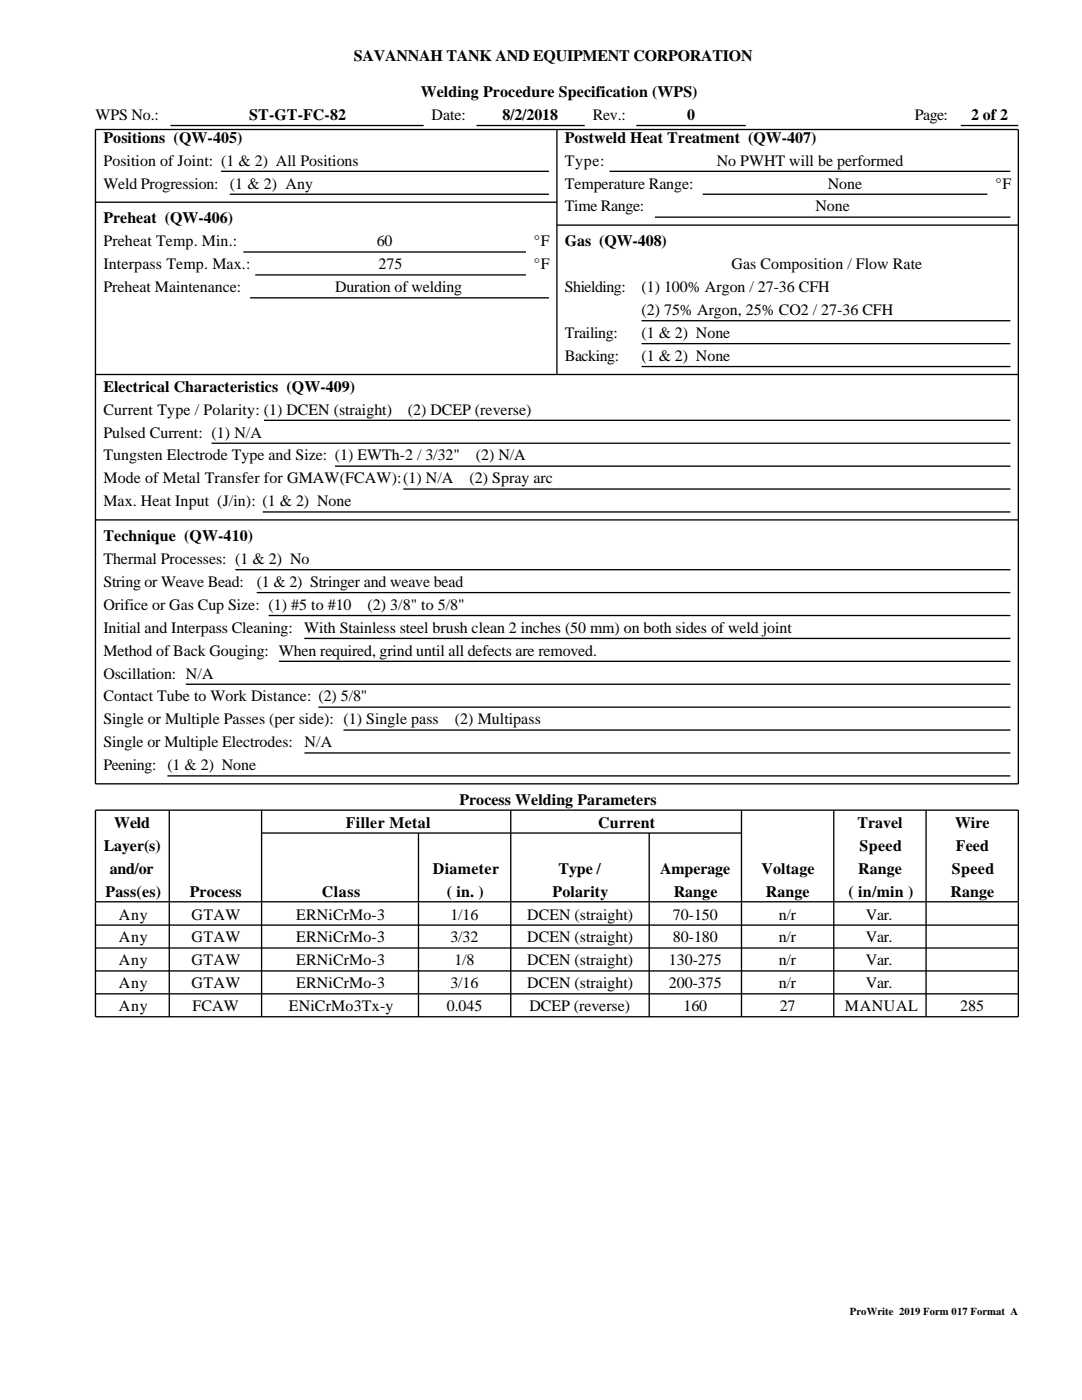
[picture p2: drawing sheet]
<svg xmlns="http://www.w3.org/2000/svg" width="216mm" height="279mm" viewBox="0 0 216 279" stroke-linecap="round" stroke-linejoin="round" font-family="sans-serif">
<defs><g id="words">
<g font-size="3.2">
<text x="70.6" y="12.2">SAVANNAH TANK AND EQUIPMENT CORPORATION</text>
<text x="19" y="23.9">WPS No.:</text>
<text x="49.7" y="23.9">ST-GT-FC-82</text>
<text x="83.9" y="19.3">Welding Procedure Specification (WPS)</text>
<text x="86.1" y="23.9">Date:</text>
<text x="100.2" y="23.9">8/2/2018</text>
<text x="118.3" y="23.9">Rev.:</text>
<text x="137.1" y="23.9">0</text>
<text x="182.6" y="23.9">Page:</text>
<text x="193.8" y="23.9">2 of 2</text>
<text x="20.6" y="28.5">Positions (QW-405)</text>
<text x="112.7" y="28.5">Postweld Heat Treatment (QW-407)</text>
<text x="20.6" y="33.1">Position of Joint: (1 &amp; 2) All Positions</text>
<text x="112.7" y="33.1">Type:</text>
<text x="143" y="33.1">No PWHT will be performed</text>
<text x="20.6" y="37.6">Weld Progression: (1 &amp; 2) Any</text>
<text x="112.7" y="37.6">Temperature Range:</text>
<text x="165.2" y="37.6">None</text>
<text x="198.6" y="37.6">°F</text>
<text x="20.6" y="44.6">Preheat (QW-406)</text>
<text x="112.7" y="42.2">Time Range:</text>
<text x="162.7" y="42.2">None</text>
<text x="20.6" y="49.2">Preheat Temp. Min.:</text>
<text x="20.6" y="53.7">Interpass Temp. Max.:</text>
<text x="75.2" y="49.2">60</text>
<text x="75.6" y="53.7">275</text>
<text x="106.5" y="49.2">°F</text>
<text x="106.5" y="53.7">°F</text>
<text x="112.7" y="49.2">Gas (QW-408)</text>
<text x="146" y="53.7">Gas Composition / Flow Rate</text>
<text x="20.6" y="58.3">Preheat Maintenance:</text>
<text x="66.9" y="58.3">Duration of welding</text>
<text x="112.7" y="58.3">Shielding:</text>
<text x="128" y="58.3">(1) 100% Argon / 27-36 CFH</text>
<text x="128" y="62.9">(2) 75% Argon, 25% CO2 / 27-36 CFH</text>
<text x="112.7" y="67.4">Trailing:</text>
<text x="128" y="67.4">(1 &amp; 2) None</text>
<text x="112.7" y="72">Backing:</text>
<text x="128" y="72">(1 &amp; 2) None</text>
<text x="20.6" y="78.2">Electrical Characteristics (QW-409)</text>
<text x="20.6" y="82.7">Current Type / Polarity: (1) DCEN (straight)</text>
<text x="81.4" y="82.7">(2) DCEP (reverse)</text>
<text x="20.6" y="87.3">Pulsed Current: (1) N/A</text>
<text x="20.6" y="91.9">Tungsten Electrode Type and Size: (1) EWTh-2 / 3/32&quot;</text>
<text x="95" y="91.9">(2) N/A</text>
<text x="20.6" y="96.5">Mode of Metal Transfer for GMAW(FCAW):(1) N/A</text>
<text x="20.6" y="101">Max. Heat Input (J/in): (1 &amp; 2) None</text>
<text x="93.7" y="96.5">(2) Spray arc</text>
<text x="20.6" y="108">Technique (QW-410)</text>
<text x="20.6" y="112.6">Thermal Processes: (1 &amp; 2) No</text>
<text x="20.6" y="117.1">String or Weave Bead:</text>
<text x="51.2" y="117.1">(1 &amp; 2) Stringer and weave bead</text>
<text x="20.6" y="121.7">Orifice or Gas Cup Size: (1) #5 to #10</text>
<text x="73.4" y="121.7">(2) 3/8&quot; to 5/8&quot;</text>
<text x="20.6" y="126.3">Initial and Interpass Cleaning:</text>
<text x="20.6" y="130.8">Method of Back Gouging: When required, grind until all defects are removed.</text>
<text x="60.7" y="126.3">With Stainless steel brush clean 2 inches (50 mm) on both sides of weld joint</text>
<text x="20.6" y="135.4">Oscillation: N/A</text>
<text x="20.6" y="140">Contact Tube to Work Distance: (2) 5/8&quot;</text>
<text x="20.6" y="144.6">Single or Multiple Passes (per side): (1) Single pass</text>
<text x="20.6" y="149.1">Single or Multiple Electrodes:</text>
<text x="60.7" y="149.1">N/A</text>
<text x="90.8" y="144.6">(2) Multipass</text>
<text x="20.6" y="153.7">Peening: (1 &amp; 2) None</text>
<text x="91.7" y="160.7">Process Welding Parameters</text>
<text x="22.8" y="165.2">Weld</text>
<text x="69" y="165.2">Filler Metal</text>
<text x="119.4" y="165.2">Current</text>
<text x="171.1" y="165.2">Travel</text>
<text x="190.6" y="165.2">Wire</text>
<text x="20.7" y="169.8">Layer(s)</text>
<text x="171.5" y="169.8">Speed</text>
<text x="190.7" y="169.8">Feed</text>
<text x="21" y="178.9">Pass(es)</text>
<text x="21.9" y="174.4">and/or</text>
<text x="37.9" y="178.9">Process</text>
<text x="64.2" y="178.9">Class</text>
<text x="86.4" y="174.4">Diameter</text>
<text x="89.1" y="178.9">( in. )</text>
<text x="110.3" y="178.9">Polarity</text>
<text x="111.5" y="174.4">Type /</text>
<text x="131.7" y="174.4">Amperage</text>
<text x="134.4" y="178.9">Range</text>
<text x="152" y="174.4">Voltage</text>
<text x="152.8" y="178.9">Range</text>
<text x="169.3" y="178.9">( in/min )</text>
<text x="171.3" y="174.4">Range</text>
<text x="189.7" y="178.9">Range</text>
<text x="189.9" y="174.4">Speed</text>
<text x="23.7" y="183.5">Any</text>
<text x="38.2" y="183.5">GTAW</text>
<text x="59.1" y="183.5">ERNiCrMo-3</text>
<text x="89.9" y="183.5">1/16</text>
<text x="105.2" y="183.5">DCEN (straight)</text>
<text x="134.2" y="183.5">70-150</text>
<text x="155.4" y="183.5">n/r</text>
<text x="172.8" y="183.5">Var.</text>
<text x="23.7" y="188.1">Any</text>
<text x="38.2" y="188.1">GTAW</text>
<text x="59.1" y="188.1">ERNiCrMo-3</text>
<text x="89.9" y="188.1">3/32</text>
<text x="105.2" y="188.1">DCEN (straight)</text>
<text x="134.2" y="188.1">80-180</text>
<text x="155.4" y="188.1">n/r</text>
<text x="172.8" y="188.1">Var.</text>
<text x="23.7" y="192.7">Any</text>
<text x="23.7" y="197.2">Any</text>
<text x="38.2" y="192.7">GTAW</text>
<text x="38.2" y="197.2">GTAW</text>
<text x="59.1" y="192.7">ERNiCrMo-3</text>
<text x="59.1" y="197.2">ERNiCrMo-3</text>
<text x="89.9" y="197.2">3/16</text>
<text x="90.7" y="192.7">1/8</text>
<text x="105.2" y="192.7">DCEN (straight)</text>
<text x="105.2" y="197.2">DCEN (straight)</text>
<text x="133.5" y="192.7">130-275</text>
<text x="133.5" y="197.2">200-375</text>
<text x="155.4" y="192.7">n/r</text>
<text x="155.4" y="197.2">n/r</text>
<text x="172.8" y="192.7">Var.</text>
<text x="172.8" y="197.2">Var.</text>
<text x="23.7" y="201.8">Any</text>
<text x="38.4" y="201.8">FCAW</text>
<text x="57.6" y="201.8">ENiCrMo3Tx-y</text>
<text x="89.1" y="201.8">0.045</text>
<text x="105.6" y="201.8">DCEP (reverse)</text>
<text x="136.4" y="201.8">160</text>
<text x="155.6" y="201.8">27</text>
<text x="168.6" y="201.8">MANUAL</text>
<text x="191.6" y="201.8">285</text>
</g>
<text font-size="2.1" x="169.6" y="262.5">ProWrite 2019 Form 017 Format A</text>
</g></defs>
<g fill="none" stroke="#000" stroke-width=".26">
<path d="M19 25.8h184.2v130.6h-184.2zM34 25.1h50.5M44.1 34.2h65.4M45.8 38.8h63.7M95.1 25.1h21.6M111.1 25.8v48.9M121.6 34.2h80M127 25.1h21.8M140.2 38.8h56.8M191.7 25.1h11.5M19 40.4h92.1M48.6 50.3h56.3"/>
<path d="M49.9 59.4h59.6M50.9 54.9h54M111.1 44.9h92.1M130.7 43.3h70.9M19 74.7h184.2M128 64h73.6M128 68.6h73.6M128 73.2h73.6M42.2 88.5h159.4M52.7 83.9h148.9M66.8 93h134.8M80.5 97.6h121.1"/>
<path d="M19 103.8h184.2M46.9 113.7h154.7M51.2 118.3h150.4M52.4 102.2h149.2M37.1 136.6h164.5M53.6 122.8h148M55.7 132h145.9M60.7 127.4h140.9M33.4 154.8h168.2M60.7 150.3h140.9M63.5 141.1h138.1M68.5 145.7h133.1"/>
<path d="M19 161.7h184.2v18.3h-184.2zM33.8 161.7v18.3M52.2 161.7v18.3M52.2 166.3h95.8M83.5 166.3v13.7M101.9 161.7v18.3M129.5 166.3v13.7M148 161.7v18.3M166.4 161.7v18.3M184.8 161.7v18.3M19 180.1v22.8h184.2v-22.8M19 184.6h184.2"/>
<path d="M19 189.2h184.2M19 193.8h184.2M19 198.3h184.2M33.8 180.1v22.8M52.2 180.1v22.8M83.5 180.1v22.8M101.9 180.1v22.8M129.5 180.1v22.8M148 180.1v22.8M166.4 180.1v22.8M184.8 180.1v22.8"/>
</g>
<use href="#words"/>
</svg>
